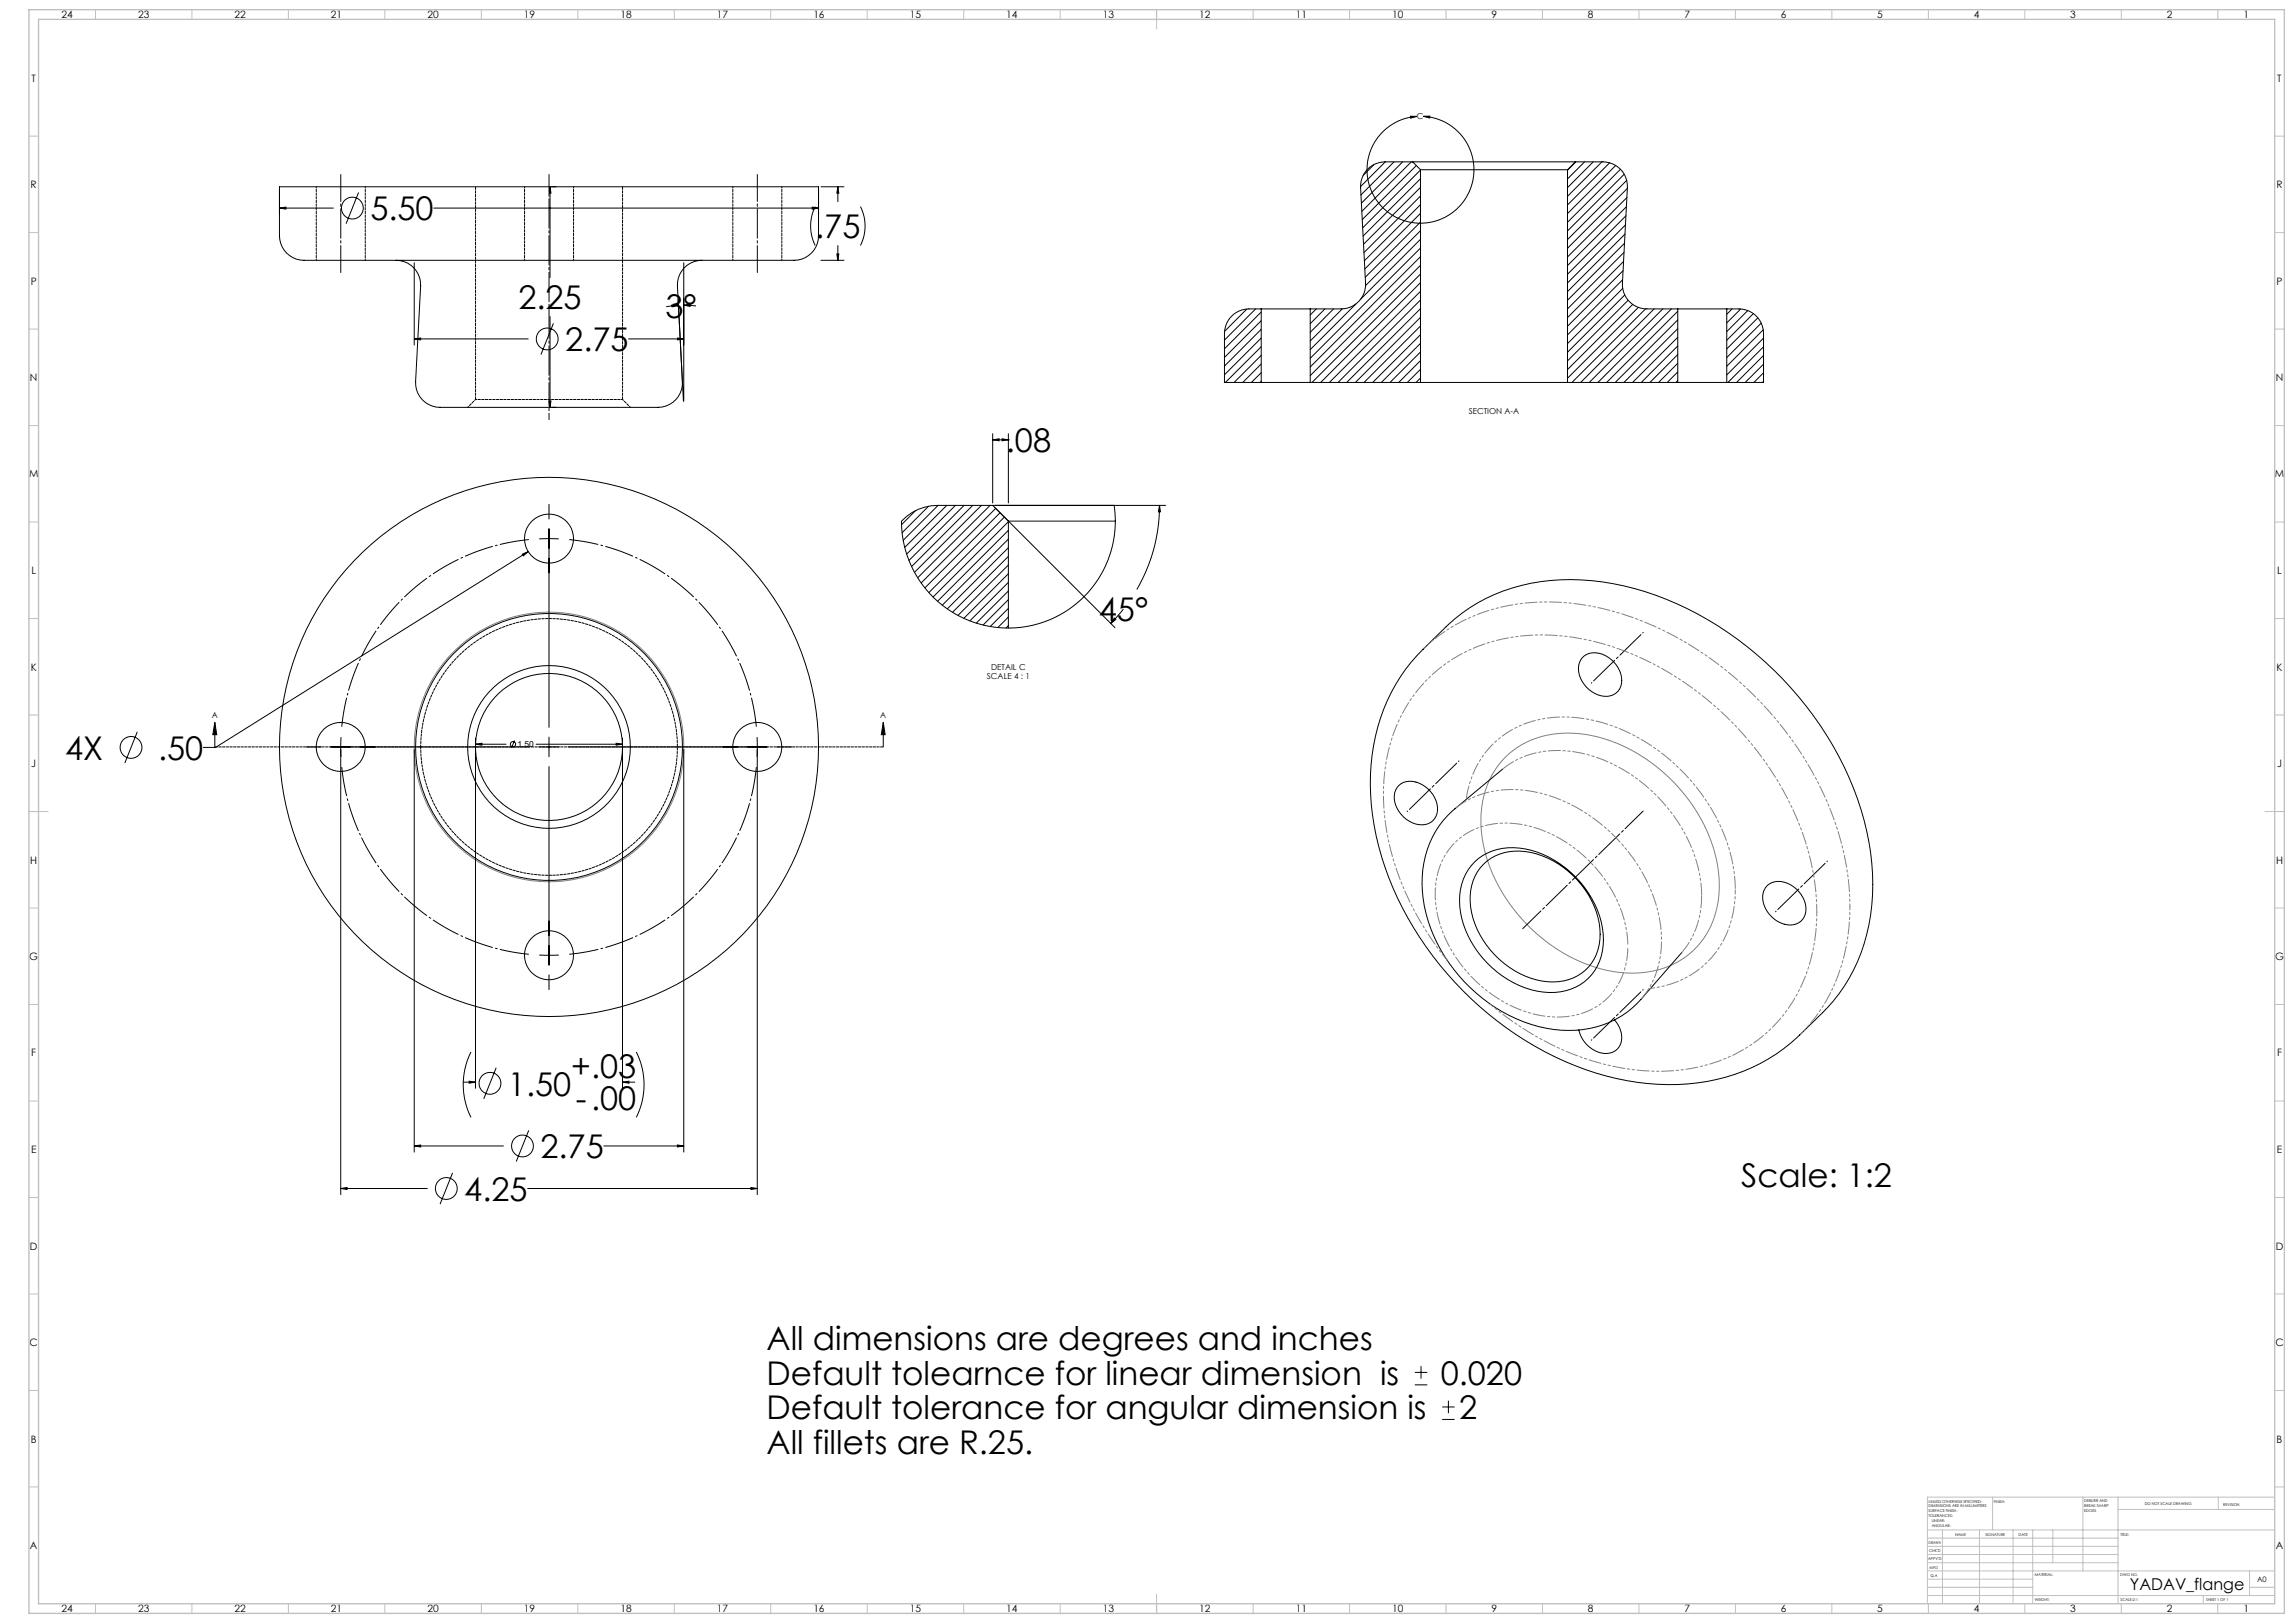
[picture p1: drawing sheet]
<svg xmlns="http://www.w3.org/2000/svg" width="1189mm" height="841mm" viewBox="0 0 1189 841" stroke-linecap="round" stroke-linejoin="round" font-family="sans-serif">
<defs><g id="words">
<g font-size="16.9">
<text x="192" y="114">5.50</text>
<text x="423" y="124">.75</text>
<text x="269" y="160">2.25</text>
<text x="345" y="165">3°</text>
<text x="293" y="182">2.75</text>
<text x="521" y="234">.08</text>
<text x="570" y="322">45°</text>
<text x="34" y="394">4X</text>
<text x="82" y="394">.50</text>
<text x="296" y="558">+.03</text>
<text x="263" y="568">1.50</text>
<text x="298" y="575">-.00</text>
<text x="280" y="600">2.75</text>
<text x="903" y="615">Scale: 1:2</text>
<text x="241" y="622">4.25</text>
<text x="397" y="700">All dimensions are degrees and inches</text>
<text x="397" y="718">Default tolearnce for linear dimension is</text>
<text x="747" y="718">0.020</text>
<text x="397" y="735">Default tolerance for angular dimension is</text>
<text x="756" y="735">2</text>
<text x="397" y="753">All fillets are R.25.</text>
</g>
<text font-size="8.5" x="1104" y="824">YADAV_flange</text>
<g font-size="5.3">
<text x="32" y="10">24</text>
<text x="72" y="10">23</text>
<text x="122" y="10">22</text>
<text x="172" y="10">21</text>
<text x="222" y="10">20</text>
<text x="272" y="10">19</text>
<text x="322" y="10">18</text>
<text x="372" y="10">17</text>
<text x="422" y="10">16</text>
<text x="472" y="10">15</text>
<text x="522" y="10">14</text>
<text x="572" y="10">13</text>
<text x="622" y="10">12</text>
<text x="672" y="10">11</text>
<text x="722" y="10">10</text>
<text x="773" y="10">9</text>
<text x="823" y="10">8</text>
<text x="873" y="10">7</text>
<text x="923" y="10">6</text>
<text x="973" y="10">5</text>
<text x="1023" y="10">4</text>
<text x="1073" y="10">3</text>
<text x="1123" y="10">2</text>
<text x="1163" y="10">1</text>
<text x="16" y="42">T</text>
<text x="1180" y="42">T</text>
<text x="16" y="98">R</text>
<text x="1180" y="98">R</text>
<text x="16" y="148">P</text>
<text x="1180" y="148">P</text>
<text x="16" y="198">N</text>
<text x="1180" y="198">N</text>
<text x="15" y="247">M</text>
<text x="1179" y="247">M</text>
<text x="16" y="297">L</text>
<text x="1180" y="297">L</text>
<text x="16" y="348">K</text>
<text x="1180" y="348">K</text>
<text x="16" y="398">J</text>
<text x="1180" y="398">J</text>
<text x="16" y="448">H</text>
<text x="1180" y="448">H</text>
<text x="15" y="498">G</text>
<text x="1179" y="498">G</text>
<text x="16" y="547">F</text>
<text x="1180" y="547">F</text>
<text x="16" y="597">E</text>
<text x="1180" y="597">E</text>
<text x="16" y="648">D</text>
<text x="1180" y="648">D</text>
<text x="15" y="698">C</text>
<text x="1179" y="698">C</text>
<text x="16" y="748">B</text>
<text x="1180" y="748">B</text>
<text x="16" y="803">A</text>
<text x="1180" y="803">A</text>
<text x="32" y="836">24</text>
<text x="72" y="836">23</text>
<text x="122" y="836">22</text>
<text x="172" y="836">21</text>
<text x="222" y="836">20</text>
<text x="272" y="836">19</text>
<text x="322" y="836">18</text>
<text x="372" y="836">17</text>
<text x="422" y="836">16</text>
<text x="472" y="836">15</text>
<text x="522" y="836">14</text>
<text x="572" y="836">13</text>
<text x="622" y="836">12</text>
<text x="672" y="836">11</text>
<text x="722" y="836">10</text>
<text x="773" y="836">9</text>
<text x="823" y="836">8</text>
<text x="873" y="836">7</text>
<text x="923" y="836">6</text>
<text x="973" y="836">5</text>
<text x="1023" y="836">4</text>
<text x="1073" y="836">3</text>
<text x="1123" y="836">2</text>
<text x="1163" y="836">1</text>
</g>
<text font-size="4.4" x="268" y="387">1.50</text>
<g font-size="4.2">
<text x="734" y="62">C</text>
<text x="761" y="214">SECTION A-A</text>
<text x="514" y="347">DETAIL C</text>
<text x="512" y="352">SCALE 4 : 1</text>
<text x="110" y="372">A</text>
<text x="456" y="372">A</text>
</g>
<text font-size="3.9" x="1170" y="820">A0</text>
<g font-size="2">
<text x="1000" y="779">UNLESS OTHERWISE SPECIFIED:</text>
<text x="1033" y="779">FINISH:</text>
<text x="1080" y="778">DEBURR AND</text>
<text x="1112" y="780">DO NOT SCALE DRAWING</text>
<text x="1000" y="781">DIMENSIONS ARE IN MILLIMETERS</text>
<text x="1000" y="784">SURFACE FINISH:</text>
<text x="1080" y="781">BREAK SHARP</text>
<text x="1080" y="783">EDGES</text>
<text x="1152" y="780">REVISION</text>
<text x="1000" y="786">TOLERANCES:</text>
<text x="1001" y="789">LINEAR:</text>
<text x="1001" y="791">ANGULAR:</text>
<text x="1013" y="796">NAME</text>
<text x="1029" y="796">SIGNATURE</text>
<text x="1046" y="796">DATE</text>
<text x="1099" y="796">TITLE:</text>
<text x="1000" y="800">DRAWN</text>
<text x="999" y="808">APPV'D</text>
<text x="1000" y="804">CHK'D</text>
<text x="1000" y="813">MFG</text>
<text x="1001" y="817">Q.A</text>
<text x="1055" y="817">MATERIAL:</text>
<text x="1099" y="817">DWG NO.</text>
<text x="1055" y="830">WEIGHT:</text>
<text x="1099" y="830">SCALE:2:1</text>
<text x="1143" y="830">SHEET 1 OF 1</text>
</g>
</g></defs>
<g fill="none" stroke="#000" stroke-width=".52">
<path d="M731 60h3l-3 1zM738 60a28 28 0 0 1 22 42 28 28 0 0 1-47 1 28 28 0 0 1 21-43M738 60h3v1zM145 97h279v25a13 13 0 0 1-16 13h-246a14 14 0 0 1-17-13zM186 100l-7 16M285 97l1 3h-1zM285 97v47M286 97h2M426 97h11M434 97l1 3h-1zM434 97v7M712 85l-5 6"/>
<path d="M718 84l-13 13M723 84l-18 17M727 84l-21 21M731 84l-25 26M732 84h-14a13 13 0 0 0-13 13l3 50a13 13 0 0 1-13 13h-16M732 84h85M732 84l4 4M734 86l-28 28M736 88h76M736 88v110M736 88l-30 30M736 93l-29 29"/>
<path d="M736 97l-29 30M812 88v110M817 84h14a13 13 0 0 1 12 13l-2 50a13 13 0 0 0 13 13h16M817 84l-5 4M821 84l-9 9M826 84l-14 13M830 84l-18 18M834 84l-22 22M837 86l-25 25M840 88l-28 27M842 90l-30 30M843 93l-31 31"/>
<path d="M843 98l-31 31M145 108l3-1v1zM145 108h28M225 108h199M421 107l3 1h-3zM423 107a23 23 0 0 0 0 20M446 107a22 22 0 0 1 0 20M736 102l-29 29M736 106l-29 29M736 111l-29 28M736 115l-28 29M736 120l-28 28"/>
<path d="M842 117l-30 30M843 112l-31 30M843 107l-31 31M843 102l-31 31M205 135a13 13 0 0 1 13 13l-3 50a14 14 0 0 0 17 13h107a13 13 0 0 0 15-13M215 136v43M354 136v72M364 135a13 13 0 0 0-13 13l3 60M426 135h11M434 132h1l-1 3zM434 127v8M736 124l-31 31"/>
<path d="M736 129l-57 57M736 133l-57 57M736 137l-57 58M841 136l-29 29M842 131l-30 29M842 126l-30 30M842 121l-30 30M348 158h4l-4 1zM352 158l-7 1M354 158h4v1zM354 158l7 1M703 158l-24 23"/>
<path d="M736 142l-56 56M736 146l-51 52M736 151l-47 47M736 155l-42 43M736 160l-38 38M841 145l-29 29M841 149l-29 29M841 140l-29 29M842 153l-30 30M844 156l-32 31M846 158l-34 34M849 159l-37 37"/>
<path d="M215 176l3-1v1zM215 176h59M285 164v47M287 168l-7 16M326 176h28M351 175l3 1h-3zM646 160l-11 12M651 160l-16 16M654 160h25M654 160a18 18 0 0 0-15 3l-2 3-2 5v27h19M654 160v38M654 162l-19 19"/>
<path d="M654 166l-19 19M654 171l-19 19M654 175l-19 19M654 180l-19 18M679 160v38M682 160l-3 3M687 160l-8 8M691 160l-12 12M696 160l-17 17M736 164l-33 34M736 169l-29 29M736 173l-25 25"/>
<path d="M736 178l-20 20M853 160l-38 38M857 160l-38 38M862 160l-38 38M866 160l-38 38M870 160h25M870 160v38M870 161l-37 37M870 166l-33 32M870 170l-28 28M870 175l-24 23M870 179l-19 19"/>
<path d="M895 160a18 18 0 0 1 15 3l2 3 2 5v27h-19M895 160v38M898 160l-3 3M902 160l-7 7M906 161l-11 11M909 163l-14 13M911 165l-16 16M913 167l-18 18M914 171l-19 19M914 175l-19 19M914 180l-18 18M654 198h25"/>
<path d="M654 189l-10 9M654 184l-14 14M654 193l-5 5M654 198h-1M679 198h57M736 198h76M736 182l-16 16M736 187l-11 11M736 191l-7 7M736 196l-2 2M812 198h58M870 198h25"/>
<path d="M870 184l-15 14M870 188l-10 10M870 193l-6 5M870 197l-1 1M914 184l-14 14M914 189l-9 9M914 193l-5 5M914 198h.1M285 208h1l-1 3zM286 211h2M515 228l3-1v1zM515 225v36"/>
<path d="M515 228h8M519 227l4 1h-4zM523 228h.1M523 225v36M279 279h11M285 261v8M285 274v103M475 265l-8 7M481 262l-13 14M486 262l-18 18M491 262l-22 22M495 262l-25 25"/>
<path d="M500 262l-29 28M504 262l-31 32M509 262l-35 35M513 262l-37 37M515 262h62l1 8M515 262h-33a20 20 0 0 0-15 9l1 10 4 12 5 8 7 9 8 6 10 5 10 3 11 1 11-1 10-3 10-5 8-7 7-9 5-10 3-10 1-10M515 262l8 8M515 263l63 62M516 262h88M516 263l-39 39M518 266l-39 39M521 268l-40 39"/>
<path d="M523 275l-37 37M523 270l-39 39M523 279l-35 35M523 270h55M523 270v55M601 262v3h-1zM601 262a86 86 0 0 1-12 43M271 287l3-1-3 2zM274 286l-162 101h-7M523 284l-32 32M523 288l-29 29M523 293l-26 26"/>
<path d="M523 297l-23 23M523 302l-20 20M523 306l-17 17M523 311l-13 13M523 315l-10 10M523 320l-6 5M582 316l-6 7M523 324l-2 1M578 320v1l-2 2zM820 341a12 12 0 0 1 18 3 10 10 0 0 1-2 16 14 14 0 0 1-17-18zM71 379l-6 16M111 374l1 7h-2z"/>
<path d="M111 374v13M458 374l1 7h-2zM458 374v13M159 387h7M172 387h102M177 388v231M177 382v10M215 388v209M246 386l4-1v1zM246 382v4M246 388v176M246 386h16"/>
<path d="M267 384l-2 4M278 386h45M279 387h11M285 382v10M285 397v103M295 387h103M319 385l4 1h-4zM323 382v4M323 388v176M354 388v209M392 382v10M393 388v231"/>
<path d="M403 387h7M779 398l-25 21M725 407a13 13 0 0 1 19 6 9 9 0 0 1-1 12 9 9 0 0 1-11 1 14 14 0 0 1-9-17zM754 419a52 52 0 0 0-15 54 82 82 0 0 0 70 61 50 50 0 0 0 42-16l21-24M764 447a32 32 0 0 1 36-4 51 51 0 0 1 31 47 26 26 0 0 1-31 24 51 51 0 0 1-44-47 27 27 0 0 1 8-20zM769 448a30 30 0 0 1 36-2 45 45 0 0 1 24 41 24 24 0 0 1-30 21 46 46 0 0 1-37-44l1-8 3-4zM916 459a13 13 0 0 1 19 6 9 9 0 0 1-1 11 9 9 0 0 1-11 2 14 14 0 0 1-9-17zM279 495h11M285 505v8M837 528a10 10 0 0 1-1 17 14 14 0 0 1-18-11M933 536a98 98 0 0 1-84 25 168 168 0 0 1-113-75 141 141 0 0 1-24-100 91 91 0 0 1 26-50l12-11a95 95 0 0 1 81-23 170 170 0 0 1 113 74 143 143 0 0 1 26 98 88 88 0 0 1-25 51l-12 11M244 545a38 38 0 0 0 0 34"/>
<path d="M257 553l-6 16M330 545a38 38 0 0 1 0 34M240 561h6M243 560l3 1h-3zM323 561l3-1v1zM323 561h6M215 594l3-1v1zM215 594h46M274 586l-6 16M313 594h41M351 593l3 1h-3zM177 616l3-1v1z"/>
<path d="M177 616h44M235 608l-7 16M273 616h120M389 615l4 1h-4zM733 718h7M733 711h7M737 708v6M748 736h6M748 729h6M751 726v6"/>
<circle cx="183" cy="108" r="6"/>
<circle cx="284" cy="176" r="6"/>
<circle cx="285" cy="279" r="13"/>
<circle cx="68" cy="387" r="6"/>
<circle cx="177" cy="387" r="13"/>
<circle cx="266" cy="386" r="1.4"/>
<circle cx="285" cy="387" r="42"/>
<circle cx="285" cy="387" r="140"/>
<circle cx="285" cy="387" r="38"/>
<circle cx="285" cy="387" r="69"/>
<circle cx="393" cy="387" r="13"/>
<circle cx="285" cy="495" r="13"/>
<circle cx="254" cy="561" r="6"/>
<circle cx="271" cy="594" r="6"/>
<circle cx="231" cy="616" r="6"/>
</g>
<g fill="none" stroke="#808080" stroke-width=".52">
<path d="M780 393a50 50 0 0 1 52-10 86 86 0 0 1 59 72 43 43 0 0 1-35 48 74 74 0 0 1-63-22 77 77 0 0 1-25-64 44 44 0 0 1 12-24z"/>
<circle cx="285" cy="387" r="70"/>
</g>
<path d="M274 280a108 108 0 0 0-97 97M392 377a108 108 0 0 0-97-97M177 397a108 108 0 0 0 97 98M295 495a108 108 0 0 0 97-98" fill="none" stroke="#000" stroke-width=".52" stroke-dasharray="15.2 1.3 1.3 1.3" stroke-dashoffset="-.3" stroke-linecap="butt"/>
<path d="M285 90v117" fill="none" stroke="#000" stroke-width=".52" stroke-dasharray="15.2 1.3 1.3 1.3" stroke-dashoffset="6.5"/>
<path d="M177 90v51M393 90v51" fill="none" stroke="#000" stroke-width=".52" stroke-dasharray="15.2 1.3 1.3 1.3" stroke-dashoffset="1.3"/>
<path d="M285 217v-10" fill="none" stroke="#000" stroke-width=".52" stroke-dasharray="15.2 1.3 1.3 1.3" stroke-dashoffset="11.9"/>
<path d="M246 97v110M323 207v-110M458 387h-347" fill="none" stroke="#000" stroke-width=".52" stroke-dasharray="1.3 .6" stroke-dashoffset="-.2"/>
<g fill="none" stroke="#c0c0c0" stroke-width=".52">
<path d="M49 5v5M99 5v5M149 5v5M199 5v5M249 5v5M299 5v5M349 5v5M399 5v5M449 5v5M499 5v5M549 5v5M599 5v10"/>
<path d="M649 5v5M699 5v5M749 5v5M799 5v5M849 5v5M899 5v5M949 5v5M999 5v5M1049 5v5M1099 5v5M1149 5v5M15 71h5"/>
<path d="M1179 71h5M15 121h5M1179 121h5M15 171h5M1179 171h5M15 221h5M1179 221h5M15 271h5M1179 271h5M15 321h5M1179 321h5M15 371h5"/>
<path d="M1179 371h5M15 421h10M1174 421h10M15 471h5M1179 471h5M15 521h5M1179 521h5M15 571h5M1179 571h5M15 621h5M1179 621h5M15 671h5"/>
<path d="M1179 671h5M15 721h5M1179 721h5M15 771h5M1033 776v17M1080 776v38M1098 776v55M1150 776v6M1179 771h5M1179 776h-180v55M999 793h180M999 797h99"/>
<path d="M1007 793v38M1026 793v38M1043 793v38M1054 793v38M1064 793v17M1098 782h81M999 810h99M999 806h99M999 801h99M999 818h55M999 814h180M1166 814v13"/>
<path d="M49 831v5M99 831v5M149 831v5M199 831v5M249 831v5M299 831v5M349 831v5M399 831v5M449 831v5M499 831v5M549 831v5M599 826v10"/>
<path d="M649 831v5M699 831v5M749 831v5M799 831v5M849 831v5M899 831v5M949 831v5M999 827h180M999 823h55M999 831v5M1049 831v5M1099 831v5"/>
<path d="M1142 827v4M1149 831v5M1166 823h13"/>
</g>
<path d="M15 5h1169v831h-1169zM20 10h1159v821h-1159z" fill="none" stroke="#c0c0c0" stroke-width=".7"/>
<path d="M852 420l-63 61" fill="none" stroke="#000" stroke-width=".52" stroke-dasharray="15.2 1.3 1.3 1.3" stroke-dashoffset="2.1"/>
<path d="M852 328l-27 26M756 394l-27 27M947 446l-27 26M852 513l-27 26" fill="none" stroke="#000" stroke-width=".52" stroke-dasharray="15.2 1.3 1.3 1.3" stroke-dashoffset="-1.6"/>
<g fill="#000">
<path d="M731 60h3l-3 1zM738 60h3v1z"/>
<path d="M458 374l1 7h-2zM111 374l1 7h-2z"/>
<path d="M246 386l4-1v1zM319 385l4 1h-4z"/>
<path d="M215 594l3-1v1zM351 593l3 1h-3zM243 560l3 1h-3zM323 561l3-1v1zM177 616l3-1v1zM389 615l4 1h-4zM271 287v1l3-2zM434 97l1 3h-1zM434 132h1l-1 3zM285 208h1l-1 3zM285 97l1 3h-1zM354 158h4v1zM348 158h4l-4 1zM421 107l3 1h-3zM145 108l3-1v1zM351 175l3 1h-3zM215 176l3-1v1zM601 262l-1 3h1zM578 320l-2 3 2-2zM515 228l3-1v1zM519 227l4 1h-4z"/>
</g>
<path d="M218 387a67 67 0 0 1 99-58 67 67 0 0 1 3 114 67 67 0 0 1-102-52v-4" fill="none" stroke="#000" stroke-width=".52" stroke-dasharray="1.3 .6" stroke-dashoffset=".2"/>
<path d="M164 97v38M272 97v38M380 97v38M189 135v-38M297 135v-38M405 135v-38M246 207l-4 4M323 207h-77M327 211l-4-4" fill="none" stroke="#000" stroke-width=".52" stroke-dasharray="1.3 .6" stroke-dashoffset=".6"/>
<path d="M942 473a146 146 0 0 0-47-101 143 143 0 0 0-96-43 78 78 0 0 0-75 47 107 107 0 0 0 2 80 157 157 0 0 0 24 42" fill="none" stroke="#808080" stroke-width=".52" stroke-dasharray="6.3 1.3 1.3 1.3 1.3 1.3" stroke-dashoffset="2.3"/>
<path d="M772 520a138 138 0 0 0 90 35 77 77 0 0 0 78-63l1-9 1-10" fill="none" stroke="#808080" stroke-width=".52" stroke-dasharray="6.3 1.3 1.3 1.3 1.3 1.3" stroke-dashoffset="4.2"/>
<path d="M959 470a91 91 0 0 1-26 66" fill="none" stroke="#808080" stroke-width=".52" stroke-dasharray="6.3 1.3 1.3 1.3 1.3 1.3" stroke-dashoffset="4.8"/>
<path d="M738 336a94 94 0 0 1 81-23 170 170 0 0 1 113 75 150 150 0 0 1 27 82" fill="none" stroke="#808080" stroke-width=".52" stroke-dasharray="6.3 1.3 1.3 1.3 1.3 1.3" stroke-dashoffset="4.9"/>
<path d="M844 490a68 68 0 0 0-63-64 35 35 0 0 0-37 39 69 69 0 0 0 61 62 35 35 0 0 0 39-37" fill="none" stroke="#808080" stroke-width=".52" stroke-dasharray="6.3 1.3 1.3 1.3 1.3 1.3" stroke-dashoffset="-1.1"/>
<path d="M754 419a51 51 0 0 1 48-7 86 86 0 0 1 59 71 47 47 0 0 1-10 35" fill="none" stroke="#808080" stroke-width=".52" stroke-dasharray="6.3 1.3 1.3 1.3 1.3 1.3" stroke-dashoffset="-.6"/>
<path d="M899 461a49 49 0 0 1-44 51" fill="none" stroke="#808080" stroke-width=".52" stroke-dasharray="6.3 1.3 1.3 1.3 1.3 1.3" stroke-dashoffset="4.1"/>
<path d="M760 414a49 49 0 0 1 54-42 96 96 0 0 1 76 52 82 82 0 0 1 9 37" fill="none" stroke="#808080" stroke-width=".52" stroke-dasharray="6.3 1.3 1.3 1.3 1.3 1.3" stroke-dashoffset="-.8"/>
<path d="M882 464a81 81 0 0 0-47-69 54 54 0 0 0-54 1l-2 2" fill="none" stroke="#808080" stroke-width=".52" stroke-dasharray="6.3 1.3 1.3 1.3 1.3 1.3" stroke-dashoffset="-.3"/>
<path d="M872 494a44 44 0 0 0 10-30" fill="none" stroke="#808080" stroke-width=".52" stroke-dasharray="6.3 1.3 1.3 1.3 1.3 1.3"/>
<use href="#words"/>
</svg>
